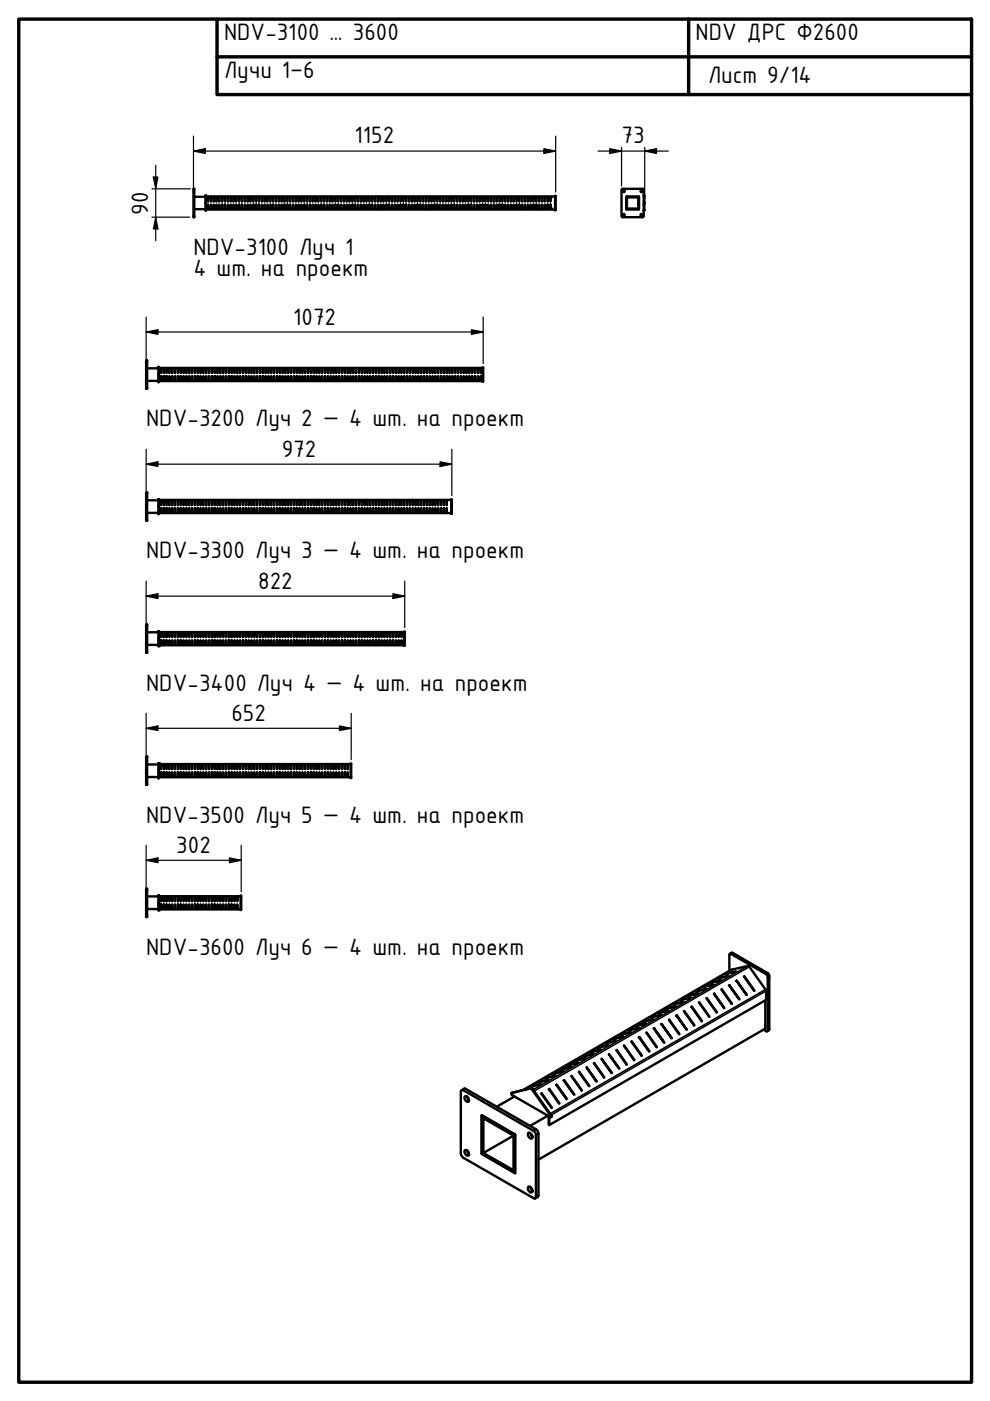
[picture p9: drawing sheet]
<svg xmlns="http://www.w3.org/2000/svg" width="210mm" height="297mm" viewBox="0 0 210 297" stroke-linecap="round" stroke-linejoin="round" font-family="sans-serif">
<defs><g id="words">
<g font-size="5.4">
<text x="47.5" y="8.5">NDV-3100 … 3600</text>
<text x="147.5" y="8.5">NDV ДРС Ф2600</text>
<text x="47.5" y="16.5">Лучи 1–6</text>
<text x="150.1" y="17.6">Лист 9/14</text>
<text x="75.2" y="30.4">1152</text>
<text x="131.8" y="30.4">73</text>
<text x="31.4" y="45.5" transform="rotate(-90 31.4 45.5)">90</text>
<text x="41" y="54">NDV-3100 Луч 1</text>
<text x="41" y="58.5">4 шт. на проект</text>
<text x="62.2" y="68.8">1072</text>
<text x="31" y="90.4">NDV-3200 Луч 2 — 4 шт. на проект</text>
<text x="59.7" y="96.8">972</text>
<text x="31" y="118.4">NDV-3300 Луч 3 — 4 шт. на проект</text>
<text x="54.7" y="124.8">822</text>
<text x="31" y="146.4">NDV-3400 Луч 4 — 4 шт. на проект</text>
<text x="49.1" y="152.8">652</text>
<text x="31" y="174.4">NDV-3500 Луч 5 — 4 шт. на проект</text>
<text x="37.4" y="180.8">302</text>
<text x="31" y="202.4">NDV-3600 Луч 6 — 4 шт. на проект</text>
</g>
</g></defs>
<!-- layer: Visible (ISO) -->
<g fill="none" stroke="#000" stroke-width=".51">
<path d="M41 40h.2v6h-.2zM41.2 41.7h2.4M41.2 44.4h2.4M43.6 41.4v3.2M43.6 44.6h.1M43.6 41.4h.1M43.6 41.6h74.1M43.6 44.4h74.1M44.1 41.9v.8zM44.1 43.4v.8zM44.7 43.8h.1M44.7 41.9v.8z"/>
<path d="M44.7 43.4v.8zM44.7 41.9h.1M44.7 44.1h.1M44.7 42.2h.1M45.3 42.2v.1M45.3 41.9v.8zM45.3 43.4v.8zM45.3 41.9h.1M45.3 44.2h.1M45.3 44.1h.1M45.3 43.8h.1M45.9 41.9v.8z"/>
<path d="M45.9 43.4v.8zM45.9 41.9h.1M45.9 44.1h.1M46.5 41.9v.8zM46.5 43.4v.8zM46.5 41.9h.1M46.5 44.1h.1M47.1 41.9v.8zM47.1 43.4v.8zM47.7 41.9v.8zM47.7 43.4v.8zM48.3 41.9v.8z"/>
<path d="M48.3 43.4v.8zM48.3 41.9h.1M48.3 44.1h.1M48.9 41.9v.8zM48.9 43.4v.8zM48.9 41.9h.1M48.9 44.1h.1M49.5 41.9v.8zM49.5 43.4v.8zM49.5 41.9h.1M49.5 44.2h.1M49.5 44.1h.1"/>
<path d="M50.1 41.9v.8zM50.1 43.4v.8zM50.1 41.9h.1M50.1 44.1h.1M50.1 43.8h.1M50.1 42.2h.1M50.7 42.3h.1M50.7 41.9v.8zM50.7 43.4v.8zM50.7 43.8h.1M51.3 41.9v.8zM51.3 43.4v.8z"/>
<path d="M51.9 41.9v.8zM51.9 43.4v.8zM51.9 41.9h.1M51.9 44.1h.1M52.5 41.9v.8zM52.5 43.4v.8zM52.5 41.9h.1M52.5 44.1h.1M53.1 41.9v.8zM53.1 43.4v.8zM53.1 41.9h.1M53.1 44.2h.1"/>
<path d="M53.1 44.1h.1M53.7 41.9v.8zM53.7 43.4v.8zM54.3 41.9v.8zM54.3 43.4v.8zM54.9 41.9v.8zM54.9 43.4v.8zM55.5 41.9v.8zM55.5 43.4v.8zM55.5 41.9h.1M55.5 44.1h.1M55.5 43.8h.1"/>
<path d="M55.5 42.2h.1M56.1 41.9v.8zM56.1 43.4v.8zM56.1 41.9h.1M56.1 44.1h.1M56.1 42.3h.1M56.1 43.7v.1M56.7 41.9v.8zM56.7 43.4v.8zM56.7 41.9h.1M56.7 44.1h.1M57.3 41.9v.8z"/>
<path d="M57.3 43.4v.8zM57.9 41.9v.8zM57.9 43.4v.8zM58.5 41.9v.8zM58.5 43.4v.8zM58.5 41.9h.1M58.5 44.1h.1M59.1 41.9v.8zM59.1 43.4v.8zM59.1 41.9h.1M59.1 44.1h.1M59.7 41.9v.8z"/>
<path d="M59.7 43.4v.8zM59.7 41.9h.1M59.7 44.1h.1M60.3 41.9v.8zM60.3 43.4v.8zM60.3 41.9h.1M60.3 44.1h.1M60.3 43.3v.1M60.3 42.7h.1M60.9 43.8h.1M60.9 42.2h.1M60.9 41.9v.8z"/>
<path d="M60.9 43.4v.8zM61.5 42.3h.1M61.5 41.9v.8zM61.5 43.4v.8zM61.5 43.7h.1M62.1 41.9v.8zM62.1 43.4v.8zM62.1 41.9h.1M62.1 44.2h.1M62.1 44.1h.1M62.7 41.9v.8zM62.7 43.4v.8z"/>
<path d="M62.7 41.9h.1M62.7 44.1h.1M63.3 41.9v.8zM63.3 43.4v.8zM63.3 41.9h.1M63.3 44.1h.1M63.9 41.9v.8zM63.9 43.4v.8zM63.9 41.9h.1M63.9 44.1h.1M64.5 41.9v.8zM64.5 43.4v.8z"/>
<path d="M65.1 41.9v.8zM65.1 43.4v.8zM65.7 41.9v.8zM65.7 43.4v.8zM65.7 41.9h.1M65.7 44.2h.1M65.7 44.1h.1M65.7 43.4v.1M65.7 42.6h.1M66.3 41.9v.8zM66.3 43.4v.8zM66.3 41.9h.1"/>
<path d="M66.3 44.2h.1M66.3 44.1h.1M66.3 43.8h.1M66.3 42.2h.1M66.9 41.9v.8zM66.9 43.4v.8zM66.9 41.9h.1M66.9 44.1h.1M66.9 42.3v.1M66.9 43.7h.1M67.5 41.9v.8zM67.5 43.4v.8z"/>
<path d="M67.5 41.9h.1M67.5 44.1h.1M68.1 41.9v.8zM68.1 43.4v.8zM68.7 41.9v.8zM68.7 43.4v.8zM69.3 41.9v.8zM69.3 43.4v.8zM69.3 41.9h.1M69.3 44.1h.1M69.9 41.9v.8zM69.9 43.4v.8z"/>
<path d="M69.9 41.9h.1M69.9 44.2h.1M69.9 44.1h.1M70.5 41.9v.8zM70.5 43.4v.8zM70.5 41.9h.1M70.5 44.1h.1M71.1 43.5h.1M71.1 42.5v.1M71.1 41.9v.8zM71.1 43.4v.8zM71.7 43.8h.1"/>
<path d="M71.7 42.2h.1M71.7 41.9v.8zM71.7 43.4v.8zM72.3 42.4h.1M72.3 43.7h.1M72.3 41.9v.8zM72.3 43.4v.8zM72.3 41.9h.1M72.3 44.1h.1M72.9 41.9v.8zM72.9 43.4v.8zM72.9 41.9h.1"/>
<path d="M72.9 44.1h.1M73.5 41.9v.8zM73.5 43.4v.8zM73.5 41.9h.1M73.5 44.1h.1M74.1 41.9v.8zM74.1 43.4v.8zM74.1 41.9h.1M74.1 44.2h.1M74.1 44.1h.1M74.7 41.9v.8zM74.7 43.4v.8z"/>
<path d="M75.3 41.9v.8zM75.3 43.4v.8zM75.9 41.9v.8zM75.9 43.4v.8zM75.9 41.9h.1M75.9 44.1h.1M76.5 41.9v.8zM76.5 43.4v.8zM76.5 41.9h.1M76.5 44.1h.1M76.5 43.5v.1M76.5 42.5h.1"/>
<path d="M77.1 41.9v.8zM77.1 43.4v.8zM77.1 41.9h.1M77.1 44.1h.1M77.1 43.8h.1M77.1 42.2h.1M77.7 41.9v.8zM77.7 43.4v.8zM77.7 41.9h.1M77.7 44.2h.1M77.7 44.1h.1M77.7 42.4h.1"/>
<path d="M77.7 43.6h.1M78.3 41.9v.8zM78.3 43.4v.8zM78.9 41.9v.8zM78.9 43.4v.8zM79.5 41.9v.8zM79.5 43.4v.8zM79.5 41.9h.1M79.5 44.1h.1M80.1 41.9v.8zM80.1 43.4v.8zM80.1 41.9h.1"/>
<path d="M80.1 44.1h.1M80.7 41.9v.8zM80.7 43.4v.8zM80.7 41.9h.1M80.7 44.1h.1M81.3 41.9v.8zM81.3 43.4v.8zM81.3 41.9h.1M81.3 44.1h.1M81.9 41.9v.8zM81.9 43.4v.8zM81.9 43.6h.1"/>
<path d="M81.9 42.4v.1M82.5 41.9v.8zM82.5 43.4v.8zM82.5 42.2h.1M82.5 43.8h.1M83.1 41.9v.8zM83.1 43.4v.8zM83.1 41.9h.1M83.1 44.1h.1M83.1 42.4v.1M83.1 43.6h.1M83.7 41.9v.8z"/>
<path d="M83.7 43.4v.8zM83.7 41.9h.1M83.7 44.1h.1M84.3 41.9v.8zM84.3 43.4v.8zM84.3 41.9h.1M84.3 44.1h.1M84.9 41.9v.8zM84.9 43.4v.8zM85.5 41.9v.8zM85.5 43.4v.8zM86.1 41.9v.8z"/>
<path d="M86.1 43.4v.8zM86.7 41.9v.8zM86.7 43.4v.8zM86.7 41.9h.1M86.7 44.2h.1M86.7 44.1h.1M87.3 41.9v.8zM87.3 43.4v.8zM87.3 41.9h.1M87.3 44.1h.1M87.3 43.6h.1M87.3 42.4h.1"/>
<path d="M87.9 41.9v.8zM87.9 43.4v.8zM87.9 41.9h.1M87.9 44.1h.1M87.9 42.2h.1M87.9 43.8h.1M88.5 42.5h.1M88.5 43.5v.1M88.5 41.9v.8zM88.5 43.4v.8zM89.1 41.9v.8zM89.1 43.4v.8z"/>
<path d="M89.7 41.9v.8zM89.7 43.4v.8zM89.7 41.9h.1M89.7 44.1h.1M90.3 41.9v.8zM90.3 43.4v.8zM90.3 41.9h.1M90.3 44.2h.1M90.3 44.1h.1M90.9 41.9v.8zM90.9 43.4v.8zM90.9 41.9h.1"/>
<path d="M90.9 44.1h.1M91.5 41.9v.8zM91.5 43.4v.8zM91.5 41.9h.1M91.5 44.1h.1M92.1 41.9v.8zM92.1 43.4v.8zM92.7 41.9v.8zM92.7 43.4v.8zM92.7 43.7h.1M92.7 42.4h.1M93.3 41.9v.8z"/>
<path d="M93.3 43.4v.8zM93.3 41.9h.1M93.3 44.1h.1M93.3 42.2h.1M93.3 43.8h.1M93.9 41.9v.8zM93.9 43.4v.8zM93.9 41.9h.1M93.9 44.1h.1M93.9 42.5v.1M93.9 43.5h.1M94.5 41.9v.8z"/>
<path d="M94.5 43.4v.8zM94.5 41.9h.1M94.5 44.2h.1M94.5 44.1h.1M95.1 41.9v.8zM95.1 43.4v.8zM95.1 41.9h.1M95.1 44.1h.1M95.7 41.9v.8zM95.7 43.4v.8zM96.3 41.9v.8zM96.3 43.4v.8z"/>
<path d="M96.9 41.9v.8zM96.9 43.4v.8zM96.9 41.9h.1M96.9 44.1h.1M97.5 41.9v.8zM97.5 43.4v.8zM97.5 41.9h.1M97.5 44.1h.1M98.1 41.9v.8zM98.1 43.4v.8zM98.1 41.9h.1M98.1 44.1h.1"/>
<path d="M98.1 43.7h.1M98.1 42.3h.1M98.7 41.9v.8zM98.7 43.4v.8zM98.7 41.9h.1M98.7 44.2h.1M98.7 44.1h.1M98.7 42.2h.1M98.7 43.8h.1M99.3 42.6h.1M99.3 43.4h.1M99.3 41.9v.8z"/>
<path d="M99.3 43.4v.8zM99.9 41.9v.8zM99.9 43.4v.8zM100.5 41.9v.8zM100.5 43.4v.8zM100.5 41.9h.1M100.5 44.1h.1M101.1 41.9v.8zM101.1 43.4v.8zM101.1 41.9h.1M101.1 44.1h.1M101.7 41.9v.8z"/>
<path d="M101.7 43.4v.8zM101.7 41.9h.1M101.7 44.1h.1M102.3 41.9v.8zM102.3 43.4v.8zM102.9 41.9v.8zM102.9 43.4v.8zM103.5 43.7h.1M103.5 41.9v.8zM103.5 43.4v.8zM103.5 41.9h.1M103.5 44.1h.1"/>
<path d="M103.5 42.3h.1M104.1 41.9v.8zM104.1 43.4v.8zM104.1 41.9h.1M104.1 44.1h.1M104.1 42.2h.1M104.1 43.8h.1M104.7 41.9v.8zM104.7 43.4v.8zM104.7 41.9h.1M104.7 44.1h.1M104.7 42.7h.1"/>
<path d="M104.7 43.3v.1M105.3 41.9v.8zM105.3 43.4v.8zM105.3 41.9h.1M105.3 44.1h.1M105.9 41.9v.8zM105.9 43.4v.8zM106.5 41.9v.8zM106.5 43.4v.8zM107.1 41.9v.8zM107.1 43.4v.8zM107.1 41.9h.1"/>
<path d="M107.1 44.2h.1M107.1 44.1h.1M107.7 41.9v.8zM107.7 43.4v.8zM107.7 41.9h.1M107.7 44.1h.1M108.3 41.9v.8zM108.3 43.4v.8zM108.3 41.9h.1M108.3 44.1h.1M108.9 41.9v.8zM108.9 43.4v.8z"/>
<path d="M108.9 41.9h.1M108.9 44.1h.1M108.9 43.7v.1M108.9 42.3h.1M109.5 41.9v.8zM109.5 43.4v.8zM109.5 42.2h.1M109.5 43.8h.1M110.1 41.9v.8zM110.1 43.4v.8zM110.7 41.9v.8zM110.7 43.4v.8z"/>
<path d="M110.7 41.9h.1M110.7 44.1h.1M111.3 41.9v.8zM111.3 43.4v.8zM111.3 41.9h.1M111.3 44.2h.1M111.3 44.1h.1M111.9 41.9v.8zM111.9 43.4v.8zM111.9 41.9h.1M111.9 44.1h.1M112.5 41.9v.8z"/>
<path d="M112.5 43.4v.8zM112.5 41.9h.1M112.5 44.1h.1M113.1 41.9v.8zM113.1 43.4v.8zM113.7 41.9v.8zM113.7 43.4v.8zM114.3 43.8h.1M114.3 41.9v.8zM114.3 43.4v.8zM114.3 41.9h.1M114.3 44.1h.1"/>
<path d="M114.3 42.3h.1M114.9 42.2h.1M114.9 41.9v.8zM114.9 43.4v.8zM114.9 41.9h.1M114.9 44.2h.1M114.9 44.1h.1M114.9 43.8h.1M115.5 41.9v.8zM115.5 43.4v.8zM115.5 41.9h.1M115.5 44.1h.1"/>
<path d="M116.1 41.9v.8zM116.1 43.4v.8zM116.7 41.9v.8zM116.7 43.4v.8zM117.7 41.5h.1v3.1h-.1zM131.8 40.2v5.6M131.8 45.9l.2 .1M132 46h4.3M132 40h4.3M132 40l-.2 .2M132.8 44.3v.1M132.8 41.7h2.7v2.7h-2.7z"/>
<path d="M132.8 41.7v2.7M132.8 41.7h.1M132.8 41.7h2.6M132.8 44.4h2.6M132.9 41.9h2.4v2.3h-2.4zM135.4 41.7h.1M135.5 41.7v2.7M135.5 44.3l-.1 .1M136.2 40l.2 .2M136.4 45.9l-.2 .1M136.5 41.5l.1 .1M136.5 42.7l.2 .4"/>
<path d="M136.5 40.2v5.6M136.6 41.6v1.3M136.6 43.2v1.2M136.6 44.5l-.1 .1M136.7 43.1l-.2 .3M31 76.4h.2v6h-.2zM31.2 78.1h2.4M33.6 77.8l.1 3.2zM33.7 78h68.6M34.1 78.3v.8zM34.1 79.7v.8zM34.7 78.3v.8z"/>
<path d="M34.7 79.7v.8zM34.7 78.6v.1M35.3 78.7h.1M35.3 78.3v.8zM35.3 79.7v.8zM35.9 78.3v.8zM35.9 79.7v.8zM35.9 78.3h.1M36.5 78.3v.8zM36.5 79.7v.8zM36.5 78.3h.1M37.1 78.3v.8z"/>
<path d="M37.1 79.7v.8zM37.1 78.3h.1M37.7 78.3v.8zM37.7 79.7v.8zM38.3 78.3v.8zM38.3 79.7v.8zM38.9 78.3v.8zM38.9 79.7v.8zM38.9 78.3h.1M39.5 78.3v.8zM39.5 79.7v.8zM39.5 78.3h.1"/>
<path d="M40.1 78.3v.8zM40.1 79.7v.8zM40.1 78.3h.1M40.1 78.6h.1M40.7 78.3v.8zM40.7 79.7v.8zM40.7 78.3h.1M40.7 78.7h.1M41.3 78.3v.8zM41.3 79.7v.8zM41.9 78.3v.8zM41.9 79.7v.8z"/>
<path d="M42.5 78.3v.8zM42.5 79.7v.8zM42.5 78.3h.1M43.1 78.3v.8zM43.1 79.7v.8zM43.1 78.3h.1M43.7 78.3v.8zM43.7 79.7v.8zM43.7 78.3h.1M44.3 78.3v.8zM44.3 79.7v.8zM44.3 78.3h.1"/>
<path d="M44.9 78.3v.8zM44.9 79.7v.8zM45.5 78.3v.8zM45.5 79.7v.8zM45.5 78.6h.1M46.1 78.3v.8zM46.1 79.7v.8zM46.1 78.3h.1M46.1 78.7h.1M46.7 78.3v.8zM46.7 79.7v.8zM46.7 78.3h.1"/>
<path d="M47.3 78.3v.8zM47.3 79.7v.8zM47.3 78.3h.1M47.9 78.3v.8zM47.9 79.7v.8zM47.9 78.3h.1M48.5 78.3v.8zM48.5 79.7v.8zM49.1 78.3v.8zM49.1 79.7v.8zM49.7 78.3v.8zM49.7 79.7v.8z"/>
<path d="M49.7 78.3h.1M50.3 78.3v.8zM50.3 79.7v.8zM50.3 78.3h.1M50.3 79.8h.1M50.3 79.1h.1M50.9 78.3v.8zM50.9 79.7v.8zM50.9 78.3h.1M50.9 78.6h.1M51.5 78.7h.1M51.5 78.3v.8z"/>
<path d="M51.5 79.7v.8zM52.1 78.3v.8zM52.1 79.7v.8zM52.7 78.3v.8zM52.7 79.7v.8zM52.7 78.3h.1M53.3 78.3v.8zM53.3 79.7v.8zM53.3 78.3h.1M53.9 78.3v.8zM53.9 79.7v.8zM53.9 78.3h.1"/>
<path d="M54.5 78.3v.8zM54.5 79.7v.8zM54.5 78.3h.1M55.1 78.3v.8zM55.1 79.7v.8zM55.7 78.3v.8zM55.7 79.7v.8zM55.7 79.8h.1M55.7 79v.1M56.3 78.3v.8zM56.3 79.7v.8zM56.3 78.3h.1"/>
<path d="M56.3 78.6h.1M56.9 78.3v.8zM56.9 79.7v.8zM56.9 78.3h.1M56.9 78.7v.1M57.5 78.3v.8zM57.5 79.7v.8zM57.5 78.3h.1M58.1 78.3v.8zM58.1 79.7v.8zM58.1 78.3h.1M58.7 78.3v.8z"/>
<path d="M58.7 79.7v.8zM59.3 78.3v.8zM59.3 79.7v.8zM59.9 78.3v.8zM59.9 79.7v.8zM59.9 78.3h.1M60.5 78.3v.8zM60.5 79.7v.8zM60.5 78.3h.1M61.1 79.9h.1M61.1 78.3v.8zM61.1 79.7v.8z"/>
<path d="M61.1 78.3h.1M61.1 78.9v.1M61.7 78.3v.8zM61.7 79.7v.8zM61.7 78.3h.1M61.7 78.6h.1M62.3 78.8h.1M62.3 78.3v.8zM62.3 79.7v.8zM62.9 78.3v.8zM62.9 79.7v.8zM63.5 78.3v.8z"/>
<path d="M63.5 79.7v.8zM63.5 78.3h.1M64.1 78.3v.8zM64.1 79.7v.8zM64.1 78.3h.1M64.7 78.3v.8zM64.7 79.7v.8zM64.7 78.3h.1M65.3 78.3v.8zM65.3 79.7v.8zM65.9 78.3v.8zM65.9 79.7v.8z"/>
<path d="M66.5 79.9v.1M66.5 78.3v.8zM66.5 79.7v.8zM66.5 78.9h.1M67.1 78.3v.8zM67.1 79.7v.8zM67.1 78.3h.1M67.1 78.6h.1M67.7 78.8h.1M67.7 78.3v.8zM67.7 79.7v.8zM67.7 78.3h.1"/>
<path d="M68.3 78.3v.8zM68.3 79.7v.8zM68.3 78.3h.1M68.9 78.3v.8zM68.9 79.7v.8zM69.5 78.3v.8zM69.5 79.7v.8zM70.1 78.3v.8zM70.1 79.7v.8zM70.1 78.3h.1M70.7 78.3v.8zM70.7 79.7v.8z"/>
<path d="M70.7 78.3h.1M71.3 78.3v.8zM71.3 79.7v.8zM71.3 78.3h.1M71.9 78.3v.8zM71.9 79.7v.8zM71.9 78.3h.1M71.9 80h.1M71.9 78.9h.1M72.5 78.3v.8zM72.5 79.7v.8zM72.5 78.6h.1"/>
<path d="M73.1 78.8v.1M73.1 78.3v.8zM73.1 79.7v.8zM73.1 80h.1M73.7 78.3v.8zM73.7 79.7v.8zM73.7 78.3h.1M74.3 78.3v.8zM74.3 79.7v.8zM74.3 78.3h.1M74.9 78.3v.8zM74.9 79.7v.8z"/>
<path d="M74.9 78.3h.1M75.5 78.3v.8zM75.5 79.7v.8zM75.5 78.3h.1M76.1 78.3v.8zM76.1 79.7v.8zM76.7 78.3v.8zM76.7 79.7v.8zM77.3 78.3v.8zM77.3 79.7v.8zM77.3 78.3h.1M77.3 78.8h.1"/>
<path d="M77.9 78.6h.1M77.9 78.3v.8zM77.9 79.7v.8zM77.9 78.3h.1M78.5 78.9h.1M78.5 78.3v.8zM78.5 79.7v.8zM78.5 78.3h.1M78.5 80h.1M79.1 78.3v.8zM79.1 79.7v.8zM79.7 78.3v.8z"/>
<path d="M79.7 79.7v.8zM80.3 78.3v.8zM80.3 79.7v.8zM80.9 78.3v.8zM80.9 79.7v.8zM80.9 78.3h.1M81.5 78.3v.8zM81.5 79.7v.8zM81.5 78.3h.1M82.1 78.3v.8zM82.1 79.7v.8zM82.1 78.3h.1"/>
<path d="M82.7 78.3v.8zM82.7 79.7v.8zM82.7 78.8h.1M83.3 78.6h.1M83.3 78.3v.8zM83.3 79.7v.8zM83.9 78.9h.1M83.9 78.3v.8zM83.9 79.7v.8zM83.9 78.3h.1M83.9 79.9h.1M84.5 78.3v.8z"/>
<path d="M84.5 79.7v.8zM84.5 78.3h.1M85.1 78.3v.8zM85.1 79.7v.8zM85.1 78.3h.1M85.7 78.3v.8zM85.7 79.7v.8zM85.7 78.3h.1M86.3 78.3v.8zM86.3 79.7v.8zM86.9 78.3v.8zM86.9 79.7v.8z"/>
<path d="M87.5 78.3v.8zM87.5 79.7v.8zM87.5 78.3h.1M88.1 78.3v.8zM88.1 79.7v.8zM88.1 78.3h.1M88.1 78.8h.1M88.7 78.3v.8zM88.7 79.7v.8zM88.7 78.3h.1M88.7 78.6h.1M89.3 78.3v.8z"/>
<path d="M89.3 79.7v.8zM89.3 78.3h.1M89.3 79h.1M89.3 79.8v.1M89.9 78.3v.8zM89.9 79.7v.8zM90.5 78.3v.8zM90.5 79.7v.8zM91.1 78.3v.8zM91.1 79.7v.8zM91.1 78.3h.1M91.7 78.3v.8z"/>
<path d="M91.7 79.7v.8zM91.7 78.3h.1M92.3 78.3v.8zM92.3 79.7v.8zM92.3 78.3h.1M92.9 78.3v.8zM92.9 79.7v.8zM92.9 78.3h.1M93.5 78.3v.8zM93.5 79.7v.8zM93.5 78.7h.1M94.1 78.6h.1"/>
<path d="M94.1 78.3v.8zM94.1 79.7v.8zM94.7 79v.1M94.7 78.3v.8zM94.7 79.7v.8zM94.7 78.3h.1M94.7 79.8h.1M95.3 78.3v.8zM95.3 79.7v.8zM95.3 78.3h.1M95.9 78.3v.8zM95.9 79.7v.8z"/>
<path d="M95.9 78.3h.1M96.5 78.3v.8zM96.5 79.7v.8zM97.1 78.3v.8zM97.1 79.7v.8zM97.7 78.3v.8zM97.7 79.7v.8zM97.7 78.3h.1M98.3 78.3v.8zM98.3 79.7v.8zM98.3 78.3h.1M98.9 78.3v.8z"/>
<path d="M98.9 79.7v.8zM98.9 78.3h.1M98.9 78.7h.1M99.5 78.3v.8zM99.5 79.7v.8zM99.5 78.3h.1M99.5 78.6h.1M100.1 78.3v.8zM100.1 79.7v.8zM100.7 78.3v.8zM100.7 79.7v.8zM101.3 78.3v.8z"/>
<path d="M101.3 79.7v.8zM101.3 78.3h.1M101.9 78.3v.8zM101.9 79.7v.8zM101.9 78.3h.1M102.3 77.9h.1v3h-.1zM31.2 80.8h71.1M34.7 80.2h.1M35.3 80.2h.1M35.9 80.5h.1M36.5 80.5h.1M37.1 80.5h.1"/>
<path d="M38.9 80.5h.1M39.5 80.5h.1M40.1 80.5h.1M40.1 80.2h.1M40.7 80.5h.1M40.7 80.2h.1M42.5 80.5h.1M43.1 80.5h.1M43.7 80.5h.1M44.3 80.5h.1M45.5 80.2h.1M46.1 80.5h.1"/>
<path d="M46.1 80.1v.1M46.7 80.5h.1M47.3 80.5h.1M47.9 80.5h.1M49.7 80.5h.1M50.3 80.5h.1M50.9 80.5h.1M50.9 80.2h.1M51.5 80.1h.1M52.7 80.5h.1M53.3 80.5h.1M53.9 80.5h.1"/>
<path d="M54.5 80.5h.1M56.3 80.5h.1M56.3 80.2h.1M56.9 80.5h.1M56.9 80.1h.1M57.5 80.5h.1M58.1 80.5h.1M59.9 80.5h.1M60.5 80.5h.1M61.1 80.5h.1M61.7 80.5h.1M61.7 80.2h.1"/>
<path d="M62.3 80.1h.1M63.5 80.5h.1M64.1 80.5h.1M64.7 80.5h.1M67.1 80.2h.1M67.1 80.5h.1M67.7 80.5h.1M67.7 80v.1M68.3 80.5h.1M70.1 80.5h.1M70.7 80.5h.1M71.3 80.5h.1"/>
<path d="M71.9 80.5h.1M72.5 80.2h.1M73.7 80.5h.1M74.3 80.5h.1M74.9 80.5h.1M75.5 80.5h.1M77.3 80h.1M77.3 80.5h.1M77.9 80.5h.1M77.9 80.2h.1M78.5 80.5h.1M80.9 80.5h.1"/>
<path d="M81.5 80.5h.1M82.1 80.5h.1M82.7 80v.1M83.3 80.2h.1M83.9 80.5h.1M84.5 80.5h.1M85.1 80.5h.1M85.7 80.5h.1M87.5 80.5h.1M88.1 80.5h.1M88.1 80.1h.1M88.7 80.5h.1"/>
<path d="M88.7 80.2h.1M89.3 80.5h.1M91.1 80.5h.1M91.7 80.5h.1M92.3 80.5h.1M92.9 80.5h.1M93.5 80.1h.1M94.1 80.2h.1M94.7 80.5h.1M95.3 80.5h.1M95.9 80.5h.1M97.7 80.5h.1"/>
<path d="M98.3 80.5h.1M98.9 80.5h.1M98.9 80.1h.1M99.5 80.5h.1M99.5 80.2h.1M101.3 80.5h.1M101.9 80.5h.1M31 104.4h.2v6h-.2zM31.2 106.1h2.4M31.2 108.7h2.4M33.6 105.8l.1 3.2zM33.7 106h62"/>
<path d="M33.7 108.8h62M34.1 106.2v.9zM34.1 107.7v.9zM34.7 108.2h.1M34.7 106.2v.9zM34.7 107.7v.9zM34.7 106.6h.1M35.3 106.6h.1M35.3 106.2v.9zM35.3 107.7v.9zM35.3 108.2h.1M35.9 106.2v.9z"/>
<path d="M35.9 107.7v.9zM35.9 106.3h.1M35.9 108.5h.1M36.5 106.2v.9zM36.5 107.7v.9zM36.5 106.3h.1M36.5 108.5h.1M37.1 106.2v.9zM37.1 107.7v.9zM37.1 106.3h.1M37.1 108.6h.1M37.1 108.5h.1"/>
<path d="M37.7 106.2v.9zM37.7 107.7v.9zM38.3 106.2v.9zM38.3 107.7v.9zM38.9 106.2v.9zM38.9 107.7v.9zM38.9 106.3h.1M38.9 108.5h.1M39.5 106.2v.9zM39.5 107.7v.9zM39.5 106.3h.1M39.5 108.5h.1"/>
<path d="M39.5 107.8h.1M39.5 107h.1M40.1 106.2v.9zM40.1 107.7v.9zM40.1 106.3h.1M40.1 108.5h.1M40.1 108.2h.1M40.1 106.6h.1M40.7 106.2v.9zM40.7 107.7v.9zM40.7 106.3h.1M40.7 108.6h.1"/>
<path d="M40.7 108.5h.1M40.7 106.7h.1M40.7 108.1h.1M41.3 106.2v.9zM41.3 107.7v.9zM41.9 106.2v.9zM41.9 107.7v.9zM42.5 106.2v.9zM42.5 107.7v.9zM42.5 106.3h.1M42.5 108.5h.1M43.1 106.2v.9z"/>
<path d="M43.1 107.7v.9zM43.1 106.3h.1M43.1 108.5h.1M43.7 106.2v.9zM43.7 107.7v.9zM43.7 106.3h.1M43.7 108.5h.1M44.3 106.2v.9zM44.3 107.7v.9zM44.3 106.3h.1M44.3 108.5h.1M44.9 108h.1"/>
<path d="M44.9 106.2v.9zM44.9 107.7v.9zM44.9 106.8h.1M45.5 106.6h.1M45.5 106.2v.9zM45.5 107.7v.9zM45.5 108.2h.1M46.1 106.8v.1M46.1 106.2v.9zM46.1 107.7v.9zM46.1 106.3h.1M46.1 108.5h.1"/>
<path d="M46.1 107.9v.1M46.7 106.2v.9zM46.7 107.7v.9zM46.7 106.3h.1M46.7 108.5h.1M47.3 106.2v.9zM47.3 107.7v.9zM47.3 106.3h.1M47.3 108.5h.1M47.9 106.2v.9zM47.9 107.7v.9zM47.9 106.3h.1"/>
<path d="M47.9 108.5h.1M48.5 106.2v.9zM48.5 107.7v.9zM49.1 106.2v.9zM49.1 107.7v.9zM49.7 106.2v.9zM49.7 107.7v.9zM49.7 106.3h.1M49.7 108.6h.1M49.7 108.5h.1M50.3 106.2v.9zM50.3 107.7v.9z"/>
<path d="M50.3 106.3h.1M50.3 108.5h.1M50.3 108.1h.1M50.3 106.7h.1M50.9 106.2v.9zM50.9 107.7v.9zM50.9 106.3h.1M50.9 108.5h.1M50.9 106.6h.1M50.9 108.2h.1M51.5 106.2v.9zM51.5 107.7v.9z"/>
<path d="M52.1 106.2v.9zM52.1 107.7v.9zM52.7 106.2v.9zM52.7 107.7v.9zM52.7 106.3h.1M52.7 108.5h.1M53.3 106.2v.9zM53.3 107.7v.9zM53.3 106.3h.1M53.3 108.6h.1M53.3 108.5h.1M53.9 106.2v.9z"/>
<path d="M53.9 107.7v.9zM53.9 106.3h.1M53.9 108.6h.1M53.9 108.5h.1M54.5 106.2v.9zM54.5 107.7v.9zM54.5 106.3h.1M54.5 108.5h.1M55.1 106.2v.9zM55.1 107.7v.9zM55.7 106.2v.9zM55.7 107.7v.9z"/>
<path d="M55.7 108.2h.1M55.7 106.6h.1M56.3 106.2v.9zM56.3 107.7v.9zM56.3 106.3h.1M56.3 108.5h.1M56.3 106.6v.1M56.3 108.2h.1M56.9 106.2v.9zM56.9 107.7v.9zM56.9 106.3h.1M56.9 108.5h.1"/>
<path d="M57.5 106.2v.9zM57.5 107.7v.9zM57.5 106.3h.1M57.5 108.6h.1M57.5 108.5h.1M58.1 106.2v.9zM58.1 107.7v.9zM58.1 106.3h.1M58.1 108.5h.1M58.7 106.2v.9zM58.7 107.7v.9zM59.3 106.2v.9z"/>
<path d="M59.3 107.7v.9zM59.9 106.2v.9zM59.9 107.7v.9zM59.9 106.3h.1M59.9 108.5h.1M60.5 107.8v.1M60.5 106.2v.9zM60.5 107.7v.9zM60.5 106.3h.1M60.5 108.5h.1M60.5 106.9v.1M61.1 108.2h.1"/>
<path d="M61.1 106.2v.9zM61.1 107.7v.9zM61.1 106.3h.1M61.1 108.5h.1M61.1 106.6h.1M61.7 106.7v.1M61.7 106.2v.9zM61.7 107.7v.9zM61.7 106.3h.1M61.7 108.6h.1M61.7 108.5h.1M61.7 108.1h.1"/>
<path d="M62.3 106.2v.9zM62.3 107.7v.9zM62.9 106.2v.9zM62.9 107.7v.9zM63.5 106.2v.9zM63.5 107.7v.9zM63.5 106.3h.1M63.5 108.5h.1M64.1 106.2v.9zM64.1 107.7v.9zM64.1 106.3h.1M64.1 108.5h.1"/>
<path d="M64.7 106.2v.9zM64.7 107.7v.9zM64.7 106.3h.1M64.7 108.5h.1M65.3 106.2v.9zM65.3 107.7v.9zM65.9 108h.1M65.9 106.2v.9zM65.9 107.7v.9zM65.9 106.8h.1M66.5 106.6h.1M66.5 106.2v.9z"/>
<path d="M66.5 107.7v.9zM66.5 108.2h.1M67.1 106.9h.1M67.1 106.2v.9zM67.1 107.7v.9zM67.1 106.3h.1M67.1 108.5h.1M67.1 107.9h.1M67.7 106.2v.9zM67.7 107.7v.9zM67.7 106.3h.1M67.7 108.5h.1"/>
<path d="M68.3 106.2v.9zM68.3 107.7v.9zM68.3 106.3h.1M68.3 108.5h.1M68.9 106.2v.9zM68.9 107.7v.9zM69.5 106.2v.9zM69.5 107.7v.9zM70.1 106.2v.9zM70.1 107.7v.9zM70.1 106.3h.1M70.1 108.6h.1"/>
<path d="M70.1 108.5h.1M70.7 106.2v.9zM70.7 107.7v.9zM70.7 106.3h.1M70.7 108.5h.1M71.3 106.2v.9zM71.3 107.7v.9zM71.3 106.3h.1M71.3 108.5h.1M71.3 108.1h.1M71.3 106.7h.1M71.9 106.2v.9z"/>
<path d="M71.9 107.7v.9zM71.9 106.3h.1M71.9 108.5h.1M71.9 106.6h.1M71.9 108.2h.1M72.5 106.2v.9zM72.5 107.7v.9zM73.1 106.2v.9zM73.1 107.7v.9zM73.7 106.2v.9zM73.7 107.7v.9zM73.7 106.3h.1"/>
<path d="M73.7 108.5h.1M74.3 106.2v.9zM74.3 107.7v.9zM74.3 106.3h.1M74.3 108.6h.1M74.3 108.5h.1M74.9 106.2v.9zM74.9 107.7v.9zM74.9 106.3h.1M74.9 108.5h.1M75.5 106.2v.9zM75.5 107.7v.9z"/>
<path d="M75.5 106.3h.1M75.5 108.5h.1M76.1 106.2v.9zM76.1 107.7v.9zM76.7 108.2h.1M76.7 106.2v.9zM76.7 107.7v.9zM76.7 106.6h.1M77.3 106.7h.1M77.3 106.2v.9zM77.3 107.7v.9zM77.3 106.3h.1"/>
<path d="M77.3 108.5h.1M77.3 108.1v.1M77.9 106.2v.9zM77.9 107.7v.9zM77.9 106.3h.1M77.9 108.6h.1M77.9 108.5h.1M78.5 106.2v.9zM78.5 107.7v.9zM78.5 106.3h.1M78.5 108.5h.1M79.1 106.2v.9z"/>
<path d="M79.1 107.7v.9zM79.7 106.2v.9zM79.7 107.7v.9zM80.3 106.2v.9zM80.3 107.7v.9zM80.9 106.2v.9zM80.9 107.7v.9zM80.9 106.3h.1M80.9 108.5h.1M81.5 106.2v.9zM81.5 107.7v.9zM81.5 106.3h.1"/>
<path d="M81.5 108.5h.1M81.5 107.9h.1M81.5 106.9h.1M82.1 106.2v.9zM82.1 107.7v.9zM82.1 106.3h.1M82.1 108.6h.1M82.1 108.5h.1M82.1 108.2h.1M82.1 106.6h.1M82.7 106.8h.1M82.7 106.2v.9z"/>
<path d="M82.7 107.7v.9zM82.7 108v.1M83.3 106.2v.9zM83.3 107.7v.9zM83.9 106.2v.9zM83.9 107.7v.9zM83.9 106.3h.1M83.9 108.5h.1M84.5 106.2v.9zM84.5 107.7v.9zM84.5 106.3h.1M84.5 108.5h.1"/>
<path d="M85.1 106.2v.9zM85.1 107.7v.9zM85.1 106.3h.1M85.1 108.5h.1M85.7 106.2v.9zM85.7 107.7v.9zM85.7 106.3h.1M85.7 108.5h.1M86.3 106.2v.9zM86.3 107.7v.9zM86.9 106.2v.9zM86.9 107.7v.9z"/>
<path d="M86.9 108v.1M86.9 106.7v.1M87.5 106.2v.9zM87.5 107.7v.9zM87.5 106.3h.1M87.5 108.5h.1M87.5 106.6h.1M87.5 108.2h.1M88.1 106.2v.9zM88.1 107.7v.9zM88.1 106.3h.1M88.1 108.5h.1"/>
<path d="M88.1 106.9v.1M88.1 107.9h.1M88.7 106.2v.9zM88.7 107.7v.9zM88.7 106.3h.1M88.7 108.5h.1M89.3 106.2v.9zM89.3 107.7v.9zM89.3 106.3h.1M89.3 108.5h.1M89.9 106.2v.9zM89.9 107.7v.9z"/>
<path d="M90.5 106.2v.9zM90.5 107.7v.9zM91.1 106.2v.9zM91.1 107.7v.9zM91.1 106.3h.1M91.1 108.5h.1M91.7 106.2v.9zM91.7 107.7v.9zM91.7 106.3h.1M91.7 108.5h.1M92.3 108.1v.1M92.3 106.2v.9z"/>
<path d="M92.3 107.7v.9zM92.3 106.3h.1M92.3 108.5h.1M92.3 106.7h.1M92.9 106.6h.1M92.9 106.2v.9zM92.9 107.7v.9zM92.9 106.3h.1M92.9 108.5h.1M92.9 108.2h.1M93.5 106.2v.9zM93.5 107.7v.9z"/>
<path d="M94.1 106.2v.9zM94.1 107.7v.9zM94.7 106.2v.9zM94.7 107.7v.9zM94.7 106.3h.1M94.7 108.6h.1M94.7 108.5h.1M95.7 105.9h.1v3.1h-.1zM31 132.4h.2v6h-.2zM31.2 134.1h2.4M31.2 136.7h2.4M33.6 133.8l.1 3.2z"/>
<path d="M33.7 134h52M33.7 136.8h52M34.1 134.3v.8zM34.1 135.7v.9zM34.7 136.2h.1M34.7 134.3v.8zM34.7 135.7v.9zM34.7 134.6h.1M35.3 134.6h.1M35.3 134.3v.8zM35.3 135.7v.9zM35.3 136.1v.1"/>
<path d="M35.9 134.3v.8v-.8M35.9 135.7v.9zM35.9 136.5h.1M36.5 134.3v.8v-.8M36.5 135.7v.9zM36.5 136.5h.1M37.1 134.3v.8zM37.1 135.7v.9zM37.1 136.6h.1M37.1 136.5h.1M37.7 134.3v.8zM37.7 135.7v.9z"/>
<path d="M38.3 134.3v.8zM38.3 135.7v.9zM38.9 134.3v.8v-.8M38.9 135.7v.9zM38.9 136.5h.1M39.5 134.3v.8v-.8M39.5 135.7v.9zM39.5 136.5h.1M40.1 136.2h.1M40.1 134.3v.8v-.8M40.1 135.7v.9zM40.1 136.5h.1"/>
<path d="M40.1 134.6h.1M40.7 134.7h.1M40.7 134.3v.8zM40.7 135.7v.9zM40.7 136.6h.1M40.7 136.5h.1M40.7 136.1h.1M41.3 134.3v.8zM41.3 135.7v.9zM41.9 134.3v.8zM41.9 135.7v.9zM42.5 134.3v.8v-.8"/>
<path d="M42.5 135.7v.9zM42.5 136.5h.1M43.1 134.3v.8v-.8M43.1 135.7v.9zM43.1 136.5h.1M43.7 134.3v.8v-.8M43.7 135.7v.9zM43.7 136.5h.1M44.3 134.3v.8v-.8M44.3 135.7v.9zM44.3 136.5h.1M44.9 135.8v.1"/>
<path d="M44.9 134.9h.1M44.9 134.3v.8zM44.9 135.7v.9zM45.5 136.2h.1M45.5 134.6h.1M45.5 134.3v.8zM45.5 135.7v.9zM46.1 134.7v.1M46.1 136h.1M46.1 134.3v.8v-.8M46.1 135.7v.9zM46.1 136.5h.1"/>
<path d="M46.7 134.3v.8v-.8M46.7 135.7v.9zM46.7 136.5h.1M47.3 134.3v.8v-.8M47.3 135.7v.9zM47.3 136.5h.1M47.9 134.3v.8v-.8M47.9 135.7v.9zM47.9 136.5h.1M48.5 134.3v.8zM48.5 135.7v.9zM49.1 134.3v.8z"/>
<path d="M49.1 135.7v.9zM49.7 134.3v.8zM49.7 135.7v.9zM49.7 136.6h.1M49.7 136.5h.1M50.3 134.3v.8v-.8M50.3 135.7v.9zM50.3 136.5h.1M50.3 136h.1M50.3 134.8h.1M50.9 134.3v.8v-.8M50.9 135.7v.9z"/>
<path d="M50.9 136.5h.1M50.9 134.6h.1M50.9 136.2h.1M51.5 134.8v.1M51.5 134.3v.8zM51.5 135.7v.9zM51.5 135.9v.1M52.1 134.3v.8zM52.1 135.7v.9zM52.7 134.3v.8v-.8M52.7 135.7v.9zM52.7 136.5h.1"/>
<path d="M53.3 134.3v.8zM53.3 135.7v.9zM53.3 136.6h.1M53.3 136.5h.1M53.9 134.3v.8zM53.9 135.7v.9zM53.9 136.6h.1M53.9 136.5h.1M54.5 134.3v.8v-.8M54.5 135.7v.9zM54.5 136.5h.1M55.1 134.3v.8z"/>
<path d="M55.1 135.7v.9zM55.7 134.3v.8zM55.7 135.7v.9zM55.7 136.1h.1M55.7 134.7h.1M56.3 134.3v.8v-.8M56.3 135.7v.9zM56.3 136.5h.1M56.3 134.6h.1M56.3 136.2h.1M56.9 134.3v.8v-.8M56.9 135.7v.9z"/>
<path d="M56.9 136.5h.1M56.9 135h.1M56.9 135.8h.1M57.5 134.3v.8zM57.5 135.7v.9zM57.5 136.6h.1M57.5 136.5h.1M58.1 134.3v.8v-.8M58.1 135.7v.9zM58.1 136.5h.1M58.7 134.3v.8zM58.7 135.7v.9z"/>
<path d="M59.3 134.3v.8zM59.3 135.7v.9zM59.9 134.3v.8v-.8M59.9 135.7v.9zM59.9 136.5h.1M60.5 134.3v.8v-.8M60.5 135.7v.9zM60.5 136.5h.1M61.1 134.3v.8v-.8M61.1 135.7v.9zM61.1 136.5h.1M61.1 136.1h.1"/>
<path d="M61.1 134.6v.1M61.7 134.3v.8zM61.7 135.7v.9zM61.7 136.6h.1M61.7 136.5h.1M61.7 134.6h.1M61.7 136.2h.1M62.3 134.3v.8zM62.3 135.7v.9zM62.9 134.3v.8zM62.9 135.7v.9zM63.5 134.3v.8v-.8"/>
<path d="M63.5 135.7v.9zM63.5 136.5h.1M64.1 134.3v.8v-.8M64.1 135.7v.9zM64.1 136.5h.1M64.7 134.3v.8v-.8M64.7 135.7v.9zM64.7 136.5h.1M65.3 134.3v.8zM65.3 135.7v.9zM65.9 134.3v.8zM65.9 135.7v.9z"/>
<path d="M66.5 136.2h.1M66.5 134.3v.8zM66.5 135.7v.9zM66.5 134.6h.1M67.1 134.3v.8v-.8M67.1 135.7v.9zM67.1 136.5h.1M67.1 134.6h.1M67.1 136.1v.1M67.7 134.3v.8v-.8M67.7 135.7v.9zM67.7 136.5h.1"/>
<path d="M68.3 134.3v.8v-.8M68.3 135.7v.9zM68.3 136.5h.1M68.9 134.3v.8zM68.9 135.7v.9zM69.5 134.3v.8zM69.5 135.7v.9zM70.1 134.3v.8zM70.1 135.7v.9zM70.1 136.6h.1M70.1 136.5h.1M70.7 134.3v.8v-.8"/>
<path d="M70.7 135.7v.9zM70.7 136.5h.1M71.3 134.3v.8v-.8M71.3 135.7v.9zM71.3 136.5h.1M71.3 135.7v.1M71.3 135v.1M71.9 134.3v.8v-.8M71.9 135.7v.9zM71.9 136.5h.1M71.9 136.2h.1M71.9 134.6h.1"/>
<path d="M72.5 134.7h.1M72.5 134.3v.8zM72.5 135.7v.9zM72.5 136.1h.1M73.1 134.3v.8zM73.1 135.7v.9zM73.7 134.3v.8v-.8M73.7 135.7v.9zM73.7 136.5h.1M74.3 134.3v.8zM74.3 135.7v.9zM74.3 136.6h.1"/>
<path d="M74.3 136.5h.1M74.9 134.3v.8v-.8M74.9 135.7v.9zM74.9 136.5h.1M75.5 134.3v.8v-.8M75.5 135.7v.9zM75.5 136.5h.1M76.1 134.3v.8zM76.1 135.7v.9zM76.7 135.9h.1M76.7 134.3v.8zM76.7 135.7v.9z"/>
<path d="M76.7 134.9h.1M77.3 136.2h.1M77.3 134.3v.8v-.8M77.3 135.7v.9zM77.3 136.5h.1M77.3 134.6h.1M77.9 134.8h.1M77.9 134.3v.8zM77.9 135.7v.9zM77.9 136.6h.1M77.9 136.5h.1M77.9 136h.1"/>
<path d="M78.5 134.3v.8v-.8M78.5 135.7v.9zM78.5 136.5h.1M79.1 134.3v.8zM79.1 135.7v.9zM79.7 134.3v.8zM79.7 135.7v.9zM80.3 134.3v.8zM80.3 135.7v.9zM80.9 134.3v.8v-.8M80.9 135.7v.9zM80.9 136.5h.1"/>
<path d="M81.5 134.3v.8v-.8M81.5 135.7v.9zM81.5 136.5h.1M82.1 134.3v.8zM82.1 135.7v.9zM82.1 136.6h.1M82.1 136.5h.1M82.1 136h.1M82.1 134.8h.1M82.7 134.6h.1M82.7 136.2h.1M82.7 134.3v.8z"/>
<path d="M82.7 135.7v.9zM83.3 134.9h.1M83.3 135.9h.1M83.3 134.3v.8zM83.3 135.7v.9zM83.9 134.3v.8v-.8M83.9 135.7v.9zM83.9 136.5h.1M84.5 134.3v.8v-.8M84.5 135.7v.9zM84.5 136.5h.1M85.1 134.3v.8v-.8"/>
<path d="M85.1 135.7v.9zM85.1 136.5h.1M85.7 133.9h.1v3h-.1zM31 160.4h.2v6h-.2zM31.2 162.1h2.4M31.2 164.7h2.4M33.6 161.8l.1 3.2zM33.7 162h40.6M33.7 164.8h40.6M34.1 162.2v.9zM34.1 163.7v.8zM34.7 164.2h.1"/>
<path d="M34.7 162.2v.9zM34.7 163.7v.8zM34.7 162.6h.1M35.3 162.6v.1M35.3 162.2v.9zM35.3 163.7v.8zM35.3 164.2h.1M35.9 162.2v.9zM35.9 164.5v-.8v.8M35.9 162.3h.1M36.5 162.2v.9zM36.5 164.5v-.8v.8"/>
<path d="M36.5 162.3h.1M37.1 162.2v.9zM37.1 163.7v.8zM37.1 162.3h.1M37.7 162.2v.9zM37.7 163.7v.8zM38.3 162.2v.9zM38.3 163.7v.8zM38.9 162.2v.9zM38.9 164.5v-.8v.8M38.9 162.3h.1M39.5 162.2v.9z"/>
<path d="M39.5 164.5v-.8v.8M39.5 162.3h.1M39.5 163.9h.1M39.5 162.9v.1M40.1 162.2v.9zM40.1 164.5v-.8v.8M40.1 162.3h.1M40.1 164.2h.1M40.1 162.6h.1M40.7 162.2v.9zM40.7 163.7v.8zM40.7 162.3h.1"/>
<path d="M40.7 162.8h.1M40.7 164v.1M41.3 162.2v.9zM41.3 163.7v.8zM41.9 162.2v.9zM41.9 163.7v.8zM42.5 162.2v.9zM42.5 164.5v-.8v.8M42.5 162.3h.1M43.1 162.2v.9zM43.1 164.5v-.8v.8M43.1 162.3h.1"/>
<path d="M43.7 162.2v.9zM43.7 164.5v-.8v.8M43.7 162.3h.1M44.3 162.2v.9zM44.3 164.5v-.8v.8M44.3 162.3h.1M44.9 164.1h.1M44.9 162.7h.1M44.9 162.2v.9zM44.9 163.7v.8zM45.5 162.6h.1M45.5 164.2h.1"/>
<path d="M45.5 162.2v.9zM45.5 163.7v.8zM46.1 163h.1M46.1 163.8h.1M46.1 162.2v.9zM46.1 164.5v-.8v.8M46.1 162.3h.1M46.7 162.2v.9zM46.7 164.5v-.8v.8M46.7 162.3h.1M47.3 162.2v.9zM47.3 164.5v-.8v.8"/>
<path d="M47.3 162.3h.1M47.9 162.2v.9zM47.9 164.5v-.8v.8M47.9 162.3h.1M48.5 162.2v.9zM48.5 163.7v.8zM49.1 162.2v.9zM49.1 163.7v.8zM49.7 162.2v.9zM49.7 163.7v.8zM49.7 162.3h.1M50.3 162.2v.9z"/>
<path d="M50.3 164.5v-.8v.8M50.3 162.3h.1M50.3 164.2h.1M50.3 162.6h.1M50.9 162.2v.9zM50.9 164.5v-.8v.8M50.9 162.3h.1M50.9 162.7h.1M50.9 164.2h.1M51.5 162.2v.9zM51.5 163.7v.8zM52.1 162.2v.9z"/>
<path d="M52.1 163.7v.8zM52.7 162.2v.9zM52.7 164.5v-.8v.8M52.7 162.3h.1M53.3 162.2v.9zM53.3 163.7v.8zM53.3 162.3h.1M53.9 162.2v.9zM53.9 163.7v.8zM53.9 162.3h.1M54.5 162.2v.9zM54.5 164.5v-.8v.8"/>
<path d="M54.5 162.3h.1M55.1 162.2v.9zM55.1 163.7v.8zM55.1 163.9h.1M55.1 162.9h.1M55.7 162.2v.9zM55.7 163.7v.8zM55.7 164.2h.1M55.7 162.6h.1M56.3 162.2v.9zM56.3 164.5v-.8v.8M56.3 162.3h.1"/>
<path d="M56.3 162.8h.1M56.3 164h.1M56.9 162.2v.9zM56.9 164.5v-.8v.8M56.9 162.3h.1M57.5 162.2v.9zM57.5 163.7v.8zM57.5 162.3h.1M58.1 162.2v.9zM58.1 164.5v-.8v.8M58.1 162.3h.1M58.7 162.2v.9z"/>
<path d="M58.7 163.7v.8zM59.3 162.2v.9zM59.3 163.7v.8zM59.9 162.2v.9zM59.9 164.5v-.8v.8M59.9 162.3h.1M60.5 164.1h.1M60.5 162.2v.9zM60.5 164.5v-.8v.8M60.5 162.3h.1M60.5 162.7h.1M61.1 162.6h.1"/>
<path d="M61.1 162.2v.9zM61.1 164.5v-.8v.8M61.1 162.3h.1M61.1 164.2h.1M61.7 163v.1M61.7 162.2v.9zM61.7 163.7v.8zM61.7 162.3h.1M61.7 163.7v.1M62.3 162.2v.9zM62.3 163.7v.8zM62.9 162.2v.9z"/>
<path d="M62.9 163.7v.8zM63.5 162.2v.9zM63.5 164.5v-.8v.8M63.5 162.3h.1M64.1 162.2v.9zM64.1 164.5v-.8v.8M64.1 162.3h.1M64.7 162.2v.9zM64.7 164.5v-.8v.8M64.7 162.3h.1M65.3 162.2v.9zM65.3 163.7v.8z"/>
<path d="M65.9 164.2h.1M65.9 162.2v.9zM65.9 163.7v.8zM65.9 162.6h.1M66.5 162.7h.1M66.5 162.2v.9zM66.5 163.7v.8zM66.5 164.1v.1M67.1 162.2v.9zM67.1 164.5v-.8v.8M67.1 162.3h.1M67.7 162.2v.9z"/>
<path d="M67.7 164.5v-.8v.8M67.7 162.3h.1M68.3 162.2v.9zM68.3 164.5v-.8v.8M68.3 162.3h.1M68.9 162.2v.9zM68.9 163.7v.8zM69.5 162.2v.9zM69.5 163.7v.8zM70.1 162.2v.9zM70.1 163.7v.8zM70.1 162.3h.1"/>
<path d="M70.7 162.2v.9zM70.7 164.5v-.8v.8M70.7 162.3h.1M70.7 164h.1M70.8 162.8l-.1 .1M71.3 162.2v.9zM71.3 164.5v-.8v.8M71.3 162.3h.1M71.3 164.2h.1M71.3 162.6h.1M71.9 162.2v.9zM71.9 164.5v-.8v.8"/>
<path d="M71.9 162.3h.1M71.9 162.8h.1M71.9 164h.1M72.5 162.2v.9zM72.5 163.7v.8zM73.1 162.2v.9zM73.1 163.7v.8zM73.7 162.2v.9zM73.7 164.5v-.8v.8M73.7 162.3h.1M74.3 161.9h.2v3.1h-.2zM31 188.4h.2v6h-.2z"/>
<path d="M31.2 190.1h2.4M31.2 192.7h2.4M33.6 189.8l.1 3.2zM33.7 190h17.3M33.7 192.8h17.3M34.1 190.3v.8zM34.1 191.8v.8zM34.7 192.2h.1M34.7 190.3v.8zM34.7 191.8v.8zM34.7 190.6h.1M35.3 190.6h.1"/>
<path d="M35.3 190.3v.8zM35.3 191.8v.8zM35.3 192.2h.1M35.9 190.3v.8v-.8M35.9 191.8v.8zM35.9 192.5h.1M36.5 190.3v.8v-.8M36.5 191.8v.8zM36.5 192.5h.1M37.1 190.3v.8zM37.1 191.8v.8zM37.1 192.6h.1"/>
<path d="M37.1 192.5h.1M37.7 190.3v.8zM37.7 191.8v.8zM38.3 190.3v.8zM38.3 191.8v.8zM38.9 190.3v.8v-.8M38.9 191.8v.8zM38.9 192.5h.1M39.5 190.3v.8v-.8M39.5 191.8v.8zM39.5 192.5h.1M40.1 190.3v.8v-.8"/>
<path d="M40.1 191.8v.8zM40.1 192.5h.1M40.7 190.3v.8zM40.7 191.8v.8zM40.7 192.6h.1M40.7 192.5h.1M41.3 192.2h.1M41.3 190.3v.8zM41.3 191.8v.8zM41.3 190.6h.1M41.9 190.7h.1M41.9 190.3v.8z"/>
<path d="M41.9 191.8v.8zM41.9 192.1h.1M42.5 190.3v.8v-.8M42.5 191.8v.8zM42.5 192.5h.1M43.1 190.3v.8v-.8M43.1 191.8v.8zM43.1 192.5h.1M43.7 190.3v.8v-.8M43.7 191.8v.8zM43.7 192.5h.1M44.3 190.3v.8v-.8"/>
<path d="M44.3 191.8v.8zM44.3 192.5h.1M44.9 190.3v.8zM44.9 191.8v.8zM45.5 190.3v.8zM45.5 191.8v.8zM46.1 190.3v.8v-.8M46.1 191.8v.8zM46.1 192.5h.1M46.7 190.3v.8v-.8M46.7 191.8v.8zM46.7 192.5h.1"/>
<path d="M47.3 190.3v.8v-.8M47.3 191.8v.8zM47.3 192.5h.1M47.3 191.8v.1M47.3 190.9h.1M47.9 190.3v.8v-.8M47.9 191.8v.8zM47.9 192.5h.1M47.9 192.2h.1M47.9 190.6h.1M48.5 190.7v.1M48.5 192v.1"/>
<path d="M48.5 190.3v.8zM48.5 191.8v.8zM49.1 190.3v.8zM49.1 191.8v.8zM49.7 190.3v.8zM49.7 191.8v.8zM49.7 192.6h.1M49.7 192.5h.1M50.3 190.3v.8v-.8M50.3 191.8v.8zM50.3 192.5h.1M51 189.9h.1v3h-.1z"/>
<path d="M131.6 219.4l2.2-.6-2.2 .6M133.2 218.4l2.1-.5-2.1 .6M134.7 217.6l2.2-.6zM135.6 219.9l2.1 3-2.2-3M136.4 216.6l2.2-.5-2.2 .5M137.1 218.9l2.2 3.1-2.2-3M138 215.7l2.1-.5-2.1 .5M138.7 218l2.2 3.1-2.3-3M139.5 214.8l2.2-.6zM140.3 217.1l2.1 3.1-2.1-3M141.1 213.9l2.2-.6zM141.9 216.2l2.2 3-2.2-2.9"/>
<path d="M142.7 212.9l2.2-.5-2.2 .6M143.5 215.3l2.1 3-2.2-3M144.3 212l2.2-.5-2.1 .5M145.1 214.4l2.1 3-2.2-3M145.8 211.1l2.3-.5zM146.7 213.4l2.1 3.1-2.1-3.1-.1 .1M147.5 210.2l2.2-.5-2.2 .5M148.3 212.5l2.1 3.1-2.2-3M149.1 209.2l2.2-.5-2.2 .6M149.9 211.6l2.1 3-2.2-2.9M150.6 208.4l2.3-.6zM151.4 210.7l2.1 3.1-2.1-3.1"/>
<path d="M152.3 207.4l2.1-.5-2.1 .5M153 209.7l2.2 3.1-2.2-3M153.8 206.5l2.2-.5zM154.6 208.9l2.2 3-2.2-3M154.6 205.9v-3.4l.3-.3 7.8 4.6 .1 11.8-.2 .1-.7-.4M154.8 202.2l.3-.2h.3l7.4 4.3 .3 .5v11.5l-.4 .3M156.2 207.9l2.2 3-2.2-2.9M157.8 207l2.2 3-2.2-3-.1 .1M162.3 212.1v6l-48.1 27.8M97.8 231.2h.5l14.8 8.6 .4 .4v13.8h-.4l-14.8-8.5-.3-.3-.3-.7v-13zM97.9 231.1l.7-.3 15.4 8.9 .2 .7v13l-.2 .4-.5 .3M98.6 232.5a.68 .68 0 0 1 .7 .3 .68 .68 0 0 1-.1 .8l-.6-.5z"/>
<path d="M99 232.5l.4 .7M102.2 236.5l7 4.1v8.1l-7-4.1zM108.5 231.8l4.1-1 4.2 6h-.1l-8.1-4.6zM108.5 231.8l4.2-1.1 4.3 5.9-.2 .3M109.1 232.4v.1M109.1 232.5l-3.8 2.1M111 231.1l44.1-25.5 3.6-.8 3.6 5 .1 .3v1.9l-45.9 26.5v-1.7M112.5 230.4l2.2-.5-2.2 .5M112.9 230.8h.2h-.2M114.1 229.5l2.1-.6-2.1 .6M114.9 231.8l2.1 3.1-2.2-3M115.6 228.6l2.3-.6z"/>
<path d="M116.2 236.5l-3.8 2.2M116.3 236.7v1.7l.2 .1M116.5 230.9l2.1 3-2.1-3-.1 .1M117.3 227.6l2.2-.5-2.2 .6M118 230l2.2 3-2.2-3M118.8 226.8l2.2-.6zM119.6 229.1l2.2 3-2.3-3M120.4 225.8l2.2-.5zM121.2 228.1l2.1 3.1-2.1-3M122 224.9l2.2-.5-2.2 .5M122.8 227.2l2.2 3-2.2-2.9M123.6 224l2.2-.6z"/>
<path d="M124.4 226.3l2.1 3-2.2-3M125.2 223l2.2-.5-2.1 .5M126 225.4l2.1 3-2.2-2.9M126.8 222.1l2.2-.5-2.2 .6M127.6 224.5l2.2 3-2.3-3M128.4 221.2l2.2-.5-2.2 .5M129.2 223.5l2.1 3.1-2.2-3M129.9 220.3l2.3-.6zM130.8 222.6l2.1 3.1-2.2-3M132.3 221.7l2.2 3.1-2.2-3M133.9 220.8l2.2 3-2.2-3M98.6 243.9a.68 .68 0 0 1 .7 .3 .68 .68 0 0 1-.1 .9l-.6-.6z"/>
<path d="M99 243.9l.4 .8M108.9 240.8l-6.4 3.7 6.4 3.6v-7.3l-6.4-3.7v7.4M109.2 240.7l-7.1-4.2 .1 8.1 7 4.1M112 251.7a.69 .69 0 0 1 .8 .3 .69 .69 0 0 1-.2 .8l-.3-.1-.3-.4zM112 240.2a.69 .69 0 0 1 .8 .4 .69 .69 0 0 1-.2 .8l-.3-.2-.3-.4zM112.4 251.7l.5 .7M112.4 240.2l.5 .8"/>
<circle cx="132.3" cy="45.6" r=".19"/>
<circle cx="132.3" cy="40.5" r=".19"/>
<circle cx="136" cy="40.5" r=".19"/>
<circle cx="136" cy="45.6" r=".19"/>
</g>
<g fill="#000">
<circle cx="44.1" cy="41.9" r=".25"/>
<circle cx="44.1" cy="44.2" r=".25"/>
<circle cx="44.1" cy="44.1" r=".25"/>
<circle cx="47.1" cy="41.9" r=".25"/>
<circle cx="47.1" cy="44.2" r=".25"/>
<circle cx="47.1" cy="44.1" r=".25"/>
<circle cx="47.7" cy="44.2" r=".25"/>
<circle cx="47.7" cy="44.1" r=".25"/>
<circle cx="47.7" cy="41.9" r=".25"/>
<circle cx="50.7" cy="44.1" r=".25"/>
<circle cx="50.7" cy="44.2" r=".25"/>
<circle cx="50.7" cy="41.9" r=".25"/>
<circle cx="51.3" cy="44.2" r=".25"/>
<circle cx="51.3" cy="44.1" r=".25"/>
<circle cx="51.3" cy="41.9" r=".25"/>
<circle cx="53.7" cy="41.9" r=".25"/>
<circle cx="53.7" cy="44.2" r=".25"/>
<circle cx="53.7" cy="44.1" r=".25"/>
<circle cx="54.3" cy="44.1" r=".25"/>
<circle cx="54.3" cy="41.9" r=".25"/>
<circle cx="54.3" cy="44.2" r=".25"/>
<circle cx="54.9" cy="44.1" r=".25"/>
<circle cx="54.9" cy="44.2" r=".25"/>
<circle cx="54.9" cy="41.9" r=".25"/>
<circle cx="57.3" cy="44.2" r=".25"/>
<circle cx="57.3" cy="44.1" r=".25"/>
<circle cx="57.3" cy="41.9" r=".25"/>
<circle cx="57.9" cy="44.1" r=".25"/>
<circle cx="57.9" cy="41.9" r=".25"/>
<circle cx="57.9" cy="44.2" r=".25"/>
<circle cx="60.9" cy="41.9" r=".25"/>
<circle cx="60.9" cy="44.2" r=".25"/>
<circle cx="60.9" cy="44.1" r=".25"/>
<circle cx="61.5" cy="44.2" r=".25"/>
<circle cx="61.5" cy="44.1" r=".25"/>
<circle cx="61.5" cy="41.9" r=".25"/>
<circle cx="64.5" cy="44.1" r=".25"/>
<circle cx="64.5" cy="41.9" r=".25"/>
<circle cx="64.5" cy="44.2" r=".25"/>
<circle cx="65.1" cy="41.9" r=".25"/>
<circle cx="65.1" cy="44.2" r=".25"/>
<circle cx="65.1" cy="44.1" r=".25"/>
<circle cx="68.1" cy="41.9" r=".25"/>
<circle cx="68.1" cy="44.1" r=".25"/>
<circle cx="68.1" cy="44.2" r=".25"/>
<circle cx="68.7" cy="41.9" r=".25"/>
<circle cx="68.7" cy="44.2" r=".25"/>
<circle cx="68.7" cy="44.1" r=".25"/>
<circle cx="71.1" cy="44.1" r=".25"/>
<circle cx="71.1" cy="41.9" r=".25"/>
<circle cx="71.1" cy="44.2" r=".25"/>
<circle cx="71.7" cy="44.1" r=".25"/>
<circle cx="71.7" cy="41.9" r=".25"/>
<circle cx="71.7" cy="44.2" r=".25"/>
<circle cx="74.7" cy="41.9" r=".25"/>
<circle cx="74.7" cy="44.1" r=".25"/>
<circle cx="74.7" cy="44.2" r=".25"/>
<circle cx="75.3" cy="41.9" r=".25"/>
<circle cx="75.3" cy="44.2" r=".25"/>
<circle cx="75.3" cy="44.1" r=".25"/>
<circle cx="78.3" cy="41.9" r=".25"/>
<circle cx="78.3" cy="44.2" r=".25"/>
<circle cx="78.3" cy="44.1" r=".25"/>
<circle cx="78.9" cy="41.9" r=".25"/>
<circle cx="78.9" cy="44.1" r=".25"/>
<circle cx="78.9" cy="44.2" r=".25"/>
<circle cx="81.9" cy="44.1" r=".25"/>
<circle cx="81.9" cy="44.2" r=".25"/>
<circle cx="81.9" cy="41.9" r=".25"/>
<circle cx="82.5" cy="44.2" r=".25"/>
<circle cx="82.5" cy="44.1" r=".25"/>
<circle cx="82.5" cy="41.9" r=".25"/>
<circle cx="84.9" cy="41.9" r=".25"/>
<circle cx="84.9" cy="44.2" r=".25"/>
<circle cx="84.9" cy="44.1" r=".25"/>
<circle cx="85.5" cy="44.2" r=".25"/>
<circle cx="85.5" cy="44.1" r=".25"/>
<circle cx="85.5" cy="41.9" r=".25"/>
<circle cx="86.1" cy="41.9" r=".25"/>
<circle cx="86.1" cy="44.1" r=".25"/>
<circle cx="86.1" cy="44.2" r=".25"/>
<circle cx="88.5" cy="44.1" r=".25"/>
<circle cx="88.5" cy="41.9" r=".25"/>
<circle cx="88.5" cy="44.2" r=".25"/>
<circle cx="89.1" cy="44.1" r=".25"/>
<circle cx="89.1" cy="41.9" r=".25"/>
<circle cx="89.1" cy="44.2" r=".25"/>
<circle cx="92.1" cy="41.9" r=".25"/>
<circle cx="92.1" cy="44.2" r=".25"/>
<circle cx="92.1" cy="44.1" r=".25"/>
<circle cx="92.7" cy="41.9" r=".25"/>
<circle cx="92.7" cy="44.1" r=".25"/>
<circle cx="92.7" cy="44.2" r=".25"/>
<circle cx="95.7" cy="41.9" r=".25"/>
<circle cx="95.7" cy="44.2" r=".25"/>
<circle cx="95.7" cy="44.1" r=".25"/>
<circle cx="96.3" cy="41.9" r=".25"/>
<circle cx="96.3" cy="44.2" r=".25"/>
<circle cx="96.3" cy="44.1" r=".25"/>
<circle cx="99.3" cy="41.9" r=".25"/>
<circle cx="99.3" cy="44.2" r=".25"/>
<circle cx="99.3" cy="44.1" r=".25"/>
<circle cx="99.9" cy="44.2" r=".25"/>
<circle cx="99.9" cy="41.9" r=".25"/>
<circle cx="99.9" cy="44.1" r=".25"/>
<circle cx="102.3" cy="41.9" r=".25"/>
<circle cx="102.3" cy="44.2" r=".25"/>
<circle cx="102.3" cy="44.1" r=".25"/>
<circle cx="102.9" cy="41.9" r=".25"/>
<circle cx="102.9" cy="44.2" r=".25"/>
<circle cx="102.9" cy="44.1" r=".25"/>
<circle cx="105.9" cy="41.9" r=".25"/>
<circle cx="105.9" cy="44.1" r=".25"/>
<circle cx="105.9" cy="44.2" r=".25"/>
<circle cx="106.5" cy="44.2" r=".25"/>
<circle cx="106.5" cy="41.9" r=".25"/>
<circle cx="106.5" cy="44.1" r=".25"/>
<circle cx="109.5" cy="41.9" r=".25"/>
<circle cx="109.5" cy="44.2" r=".25"/>
<circle cx="109.5" cy="44.1" r=".25"/>
<circle cx="110.1" cy="44.1" r=".25"/>
<circle cx="110.1" cy="41.9" r=".25"/>
<circle cx="110.1" cy="44.2" r=".25"/>
<circle cx="113.1" cy="44.1" r=".25"/>
<circle cx="113.1" cy="44.2" r=".25"/>
<circle cx="113.1" cy="41.9" r=".25"/>
<circle cx="113.7" cy="41.9" r=".25"/>
<circle cx="113.7" cy="44.2" r=".25"/>
<circle cx="113.7" cy="44.1" r=".25"/>
<circle cx="116.1" cy="44.2" r=".25"/>
<circle cx="116.1" cy="44.1" r=".25"/>
<circle cx="116.1" cy="41.9" r=".25"/>
<circle cx="116.7" cy="44.1" r=".25"/>
<circle cx="116.7" cy="41.9" r=".25"/>
<circle cx="116.7" cy="44.2" r=".25"/>
<circle cx="136.5" cy="41.5" r=".25"/>
<circle cx="136.5" cy="44.6" r=".25"/>
<circle cx="34.1" cy="78.3" r=".25"/>
<circle cx="34.7" cy="78.3" r=".25"/>
<circle cx="35.3" cy="78.3" r=".25"/>
<circle cx="37.7" cy="78.3" r=".25"/>
<circle cx="38.3" cy="78.3" r=".25"/>
<circle cx="41.3" cy="78.3" r=".25"/>
<circle cx="41.9" cy="78.3" r=".25"/>
<circle cx="44.9" cy="78.3" r=".25"/>
<circle cx="45.5" cy="78.3" r=".25"/>
<circle cx="48.5" cy="78.3" r=".25"/>
<circle cx="49.1" cy="78.3" r=".25"/>
<circle cx="51.5" cy="78.3" r=".25"/>
<circle cx="52.1" cy="78.3" r=".25"/>
<circle cx="55.1" cy="78.3" r=".25"/>
<circle cx="55.7" cy="78.3" r=".25"/>
<circle cx="58.7" cy="78.3" r=".25"/>
<circle cx="59.3" cy="78.3" r=".25"/>
<circle cx="62.3" cy="78.3" r=".25"/>
<circle cx="62.9" cy="78.3" r=".25"/>
<circle cx="65.3" cy="78.3" r=".25"/>
<circle cx="65.9" cy="78.3" r=".25"/>
<circle cx="66.5" cy="78.3" r=".25"/>
<circle cx="68.9" cy="78.3" r=".25"/>
<circle cx="69.5" cy="78.3" r=".25"/>
<circle cx="72.5" cy="78.3" r=".25"/>
<circle cx="73.1" cy="78.3" r=".25"/>
<circle cx="76.1" cy="78.3" r=".25"/>
<circle cx="76.7" cy="78.3" r=".25"/>
<circle cx="79.1" cy="78.3" r=".25"/>
<circle cx="79.7" cy="78.3" r=".25"/>
<circle cx="80.3" cy="78.3" r=".25"/>
<circle cx="82.7" cy="78.3" r=".25"/>
<circle cx="83.3" cy="78.3" r=".25"/>
<circle cx="86.3" cy="78.3" r=".25"/>
<circle cx="86.9" cy="78.3" r=".25"/>
<circle cx="89.9" cy="78.3" r=".25"/>
<circle cx="90.5" cy="78.3" r=".25"/>
<circle cx="93.5" cy="78.3" r=".25"/>
<circle cx="94.1" cy="78.3" r=".25"/>
<circle cx="96.5" cy="78.3" r=".25"/>
<circle cx="97.1" cy="78.3" r=".25"/>
<circle cx="100.1" cy="78.3" r=".25"/>
<circle cx="100.7" cy="78.3" r=".25"/>
<circle cx="34.1" cy="80.5" r=".25"/>
<circle cx="34.7" cy="80.5" r=".25"/>
<circle cx="35.3" cy="80.5" r=".25"/>
<circle cx="37.7" cy="80.5" r=".25"/>
<circle cx="38.3" cy="80.5" r=".25"/>
<circle cx="41.3" cy="80.5" r=".25"/>
<circle cx="41.9" cy="80.5" r=".25"/>
<circle cx="44.9" cy="80.5" r=".25"/>
<circle cx="45.5" cy="80.5" r=".25"/>
<circle cx="48.5" cy="80.5" r=".25"/>
<circle cx="49.1" cy="80.5" r=".25"/>
<circle cx="51.5" cy="80.5" r=".25"/>
<circle cx="52.1" cy="80.5" r=".25"/>
<circle cx="55.1" cy="80.5" r=".25"/>
<circle cx="55.7" cy="80.5" r=".25"/>
<circle cx="58.7" cy="80.5" r=".25"/>
<circle cx="59.3" cy="80.5" r=".25"/>
<circle cx="62.3" cy="80.5" r=".25"/>
<circle cx="62.9" cy="80.5" r=".25"/>
<circle cx="65.3" cy="80.5" r=".25"/>
<circle cx="65.9" cy="80.5" r=".25"/>
<circle cx="66.5" cy="80.5" r=".25"/>
<circle cx="68.9" cy="80.5" r=".25"/>
<circle cx="69.5" cy="80.5" r=".25"/>
<circle cx="72.5" cy="80.5" r=".25"/>
<circle cx="73.1" cy="80.5" r=".25"/>
<circle cx="76.1" cy="80.5" r=".25"/>
<circle cx="76.7" cy="80.5" r=".25"/>
<circle cx="79.1" cy="80.5" r=".25"/>
<circle cx="79.7" cy="80.5" r=".25"/>
<circle cx="80.3" cy="80.5" r=".25"/>
<circle cx="82.7" cy="80.5" r=".25"/>
<circle cx="83.3" cy="80.5" r=".25"/>
<circle cx="86.3" cy="80.5" r=".25"/>
<circle cx="86.9" cy="80.5" r=".25"/>
<circle cx="89.9" cy="80.5" r=".25"/>
<circle cx="90.5" cy="80.5" r=".25"/>
<circle cx="93.5" cy="80.5" r=".25"/>
<circle cx="94.1" cy="80.5" r=".25"/>
<circle cx="96.5" cy="80.5" r=".25"/>
<circle cx="97.1" cy="80.5" r=".25"/>
<circle cx="100.1" cy="80.5" r=".25"/>
<circle cx="100.7" cy="80.5" r=".25"/>
<circle cx="34.1" cy="108.5" r=".25"/>
<circle cx="34.1" cy="108.6" r=".25"/>
<circle cx="34.1" cy="106.3" r=".25"/>
<circle cx="34.7" cy="106.3" r=".25"/>
<circle cx="34.7" cy="108.5" r=".25"/>
<circle cx="34.7" cy="108.6" r=".25"/>
<circle cx="35.3" cy="106.3" r=".25"/>
<circle cx="35.3" cy="108.5" r=".25"/>
<circle cx="35.3" cy="108.6" r=".25"/>
<circle cx="37.7" cy="108.5" r=".25"/>
<circle cx="37.7" cy="106.3" r=".25"/>
<circle cx="37.7" cy="108.6" r=".25"/>
<circle cx="38.3" cy="108.5" r=".25"/>
<circle cx="38.3" cy="106.3" r=".25"/>
<circle cx="38.3" cy="108.6" r=".25"/>
<circle cx="41.3" cy="108.5" r=".25"/>
<circle cx="41.3" cy="106.3" r=".25"/>
<circle cx="41.3" cy="108.6" r=".25"/>
<circle cx="41.9" cy="108.5" r=".25"/>
<circle cx="41.9" cy="106.3" r=".25"/>
<circle cx="41.9" cy="108.6" r=".25"/>
<circle cx="44.9" cy="108.5" r=".25"/>
<circle cx="44.9" cy="106.3" r=".25"/>
<circle cx="44.9" cy="108.6" r=".25"/>
<circle cx="45.5" cy="108.5" r=".25"/>
<circle cx="45.5" cy="106.3" r=".25"/>
<circle cx="45.5" cy="108.6" r=".25"/>
<circle cx="48.5" cy="108.5" r=".25"/>
<circle cx="48.5" cy="106.3" r=".25"/>
<circle cx="48.5" cy="108.6" r=".25"/>
<circle cx="49.1" cy="106.3" r=".25"/>
<circle cx="49.1" cy="108.5" r=".25"/>
<circle cx="49.1" cy="108.6" r=".25"/>
<circle cx="51.5" cy="108.6" r=".25"/>
<circle cx="51.5" cy="108.5" r=".25"/>
<circle cx="51.5" cy="106.3" r=".25"/>
<circle cx="52.1" cy="106.3" r=".25"/>
<circle cx="52.1" cy="108.5" r=".25"/>
<circle cx="52.1" cy="108.6" r=".25"/>
<circle cx="55.1" cy="108.5" r=".25"/>
<circle cx="55.1" cy="106.3" r=".25"/>
<circle cx="55.1" cy="108.6" r=".25"/>
<circle cx="55.7" cy="108.6" r=".25"/>
<circle cx="55.7" cy="108.5" r=".25"/>
<circle cx="55.7" cy="106.3" r=".25"/>
<circle cx="58.7" cy="108.6" r=".25"/>
<circle cx="58.7" cy="108.5" r=".25"/>
<circle cx="58.7" cy="106.3" r=".25"/>
<circle cx="59.3" cy="108.5" r=".25"/>
<circle cx="59.3" cy="106.3" r=".25"/>
<circle cx="59.3" cy="108.6" r=".25"/>
<circle cx="62.3" cy="108.6" r=".25"/>
<circle cx="62.3" cy="106.3" r=".25"/>
<circle cx="62.3" cy="108.5" r=".25"/>
<circle cx="62.9" cy="108.5" r=".25"/>
<circle cx="62.9" cy="106.3" r=".25"/>
<circle cx="62.9" cy="108.6" r=".25"/>
<circle cx="65.3" cy="106.3" r=".25"/>
<circle cx="65.3" cy="108.6" r=".25"/>
<circle cx="65.3" cy="108.5" r=".25"/>
<circle cx="65.9" cy="108.5" r=".25"/>
<circle cx="65.9" cy="106.3" r=".25"/>
<circle cx="65.9" cy="108.6" r=".25"/>
<circle cx="66.5" cy="108.5" r=".25"/>
<circle cx="66.5" cy="108.6" r=".25"/>
<circle cx="66.5" cy="106.3" r=".25"/>
<circle cx="68.9" cy="106.3" r=".25"/>
<circle cx="68.9" cy="108.6" r=".25"/>
<circle cx="68.9" cy="108.5" r=".25"/>
<circle cx="69.5" cy="108.5" r=".25"/>
<circle cx="69.5" cy="106.3" r=".25"/>
<circle cx="69.5" cy="108.6" r=".25"/>
<circle cx="72.5" cy="108.6" r=".25"/>
<circle cx="72.5" cy="108.5" r=".25"/>
<circle cx="72.5" cy="106.3" r=".25"/>
<circle cx="73.1" cy="106.3" r=".25"/>
<circle cx="73.1" cy="108.5" r=".25"/>
<circle cx="73.1" cy="108.6" r=".25"/>
<circle cx="76.1" cy="108.6" r=".25"/>
<circle cx="76.1" cy="108.5" r=".25"/>
<circle cx="76.1" cy="106.3" r=".25"/>
<circle cx="76.7" cy="108.5" r=".25"/>
<circle cx="76.7" cy="106.3" r=".25"/>
<circle cx="76.7" cy="108.6" r=".25"/>
<circle cx="79.1" cy="108.6" r=".25"/>
<circle cx="79.1" cy="108.5" r=".25"/>
<circle cx="79.1" cy="106.3" r=".25"/>
<circle cx="79.7" cy="108.6" r=".25"/>
<circle cx="79.7" cy="108.5" r=".25"/>
<circle cx="79.7" cy="106.3" r=".25"/>
<circle cx="80.3" cy="108.5" r=".25"/>
<circle cx="80.3" cy="108.6" r=".25"/>
<circle cx="80.3" cy="106.3" r=".25"/>
<circle cx="82.7" cy="106.3" r=".25"/>
<circle cx="82.7" cy="108.6" r=".25"/>
<circle cx="82.7" cy="108.5" r=".25"/>
<circle cx="83.3" cy="108.6" r=".25"/>
<circle cx="83.3" cy="108.5" r=".25"/>
<circle cx="83.3" cy="106.3" r=".25"/>
<circle cx="86.3" cy="108.6" r=".25"/>
<circle cx="86.3" cy="106.3" r=".25"/>
<circle cx="86.3" cy="108.5" r=".25"/>
<circle cx="86.9" cy="108.5" r=".25"/>
<circle cx="86.9" cy="106.3" r=".25"/>
<circle cx="86.9" cy="108.6" r=".25"/>
<circle cx="89.9" cy="106.3" r=".25"/>
<circle cx="89.9" cy="108.5" r=".25"/>
<circle cx="89.9" cy="108.6" r=".25"/>
<circle cx="90.5" cy="108.5" r=".25"/>
<circle cx="90.5" cy="106.3" r=".25"/>
<circle cx="90.5" cy="108.6" r=".25"/>
<circle cx="93.5" cy="106.3" r=".25"/>
<circle cx="93.5" cy="108.6" r=".25"/>
<circle cx="93.5" cy="108.5" r=".25"/>
<circle cx="94.1" cy="108.5" r=".25"/>
<circle cx="94.1" cy="106.3" r=".25"/>
<circle cx="94.1" cy="108.6" r=".25"/>
<circle cx="33.6" cy="137" r=".25"/>
<circle cx="33.7" cy="137" r=".25"/>
<circle cx="34.1" cy="136.6" r=".25"/>
<circle cx="34.1" cy="136.5" r=".25"/>
<circle cx="34.7" cy="136.6" r=".25"/>
<circle cx="34.7" cy="136.5" r=".25"/>
<circle cx="35.3" cy="136.6" r=".25"/>
<circle cx="35.3" cy="136.5" r=".25"/>
<circle cx="37.7" cy="136.6" r=".25"/>
<circle cx="37.7" cy="136.5" r=".25"/>
<circle cx="38.3" cy="136.6" r=".25"/>
<circle cx="38.3" cy="136.5" r=".25"/>
<circle cx="41.3" cy="136.6" r=".25"/>
<circle cx="41.3" cy="136.5" r=".25"/>
<circle cx="41.9" cy="136.6" r=".25"/>
<circle cx="41.9" cy="136.5" r=".25"/>
<circle cx="44.9" cy="136.6" r=".25"/>
<circle cx="44.9" cy="136.5" r=".25"/>
<circle cx="45.5" cy="136.6" r=".25"/>
<circle cx="45.5" cy="136.5" r=".25"/>
<circle cx="48.5" cy="136.6" r=".25"/>
<circle cx="48.5" cy="136.5" r=".25"/>
<circle cx="49.1" cy="136.5" r=".25"/>
<circle cx="49.1" cy="136.6" r=".25"/>
<circle cx="51.5" cy="136.6" r=".25"/>
<circle cx="51.5" cy="136.5" r=".25"/>
<circle cx="52.1" cy="136.6" r=".25"/>
<circle cx="52.1" cy="136.5" r=".25"/>
<circle cx="55.1" cy="136.5" r=".25"/>
<circle cx="55.1" cy="136.6" r=".25"/>
<circle cx="55.7" cy="136.5" r=".25"/>
<circle cx="55.7" cy="136.6" r=".25"/>
<circle cx="58.7" cy="136.5" r=".25"/>
<circle cx="58.7" cy="136.6" r=".25"/>
<circle cx="59.3" cy="136.6" r=".25"/>
<circle cx="59.3" cy="136.5" r=".25"/>
<circle cx="62.3" cy="136.6" r=".25"/>
<circle cx="62.3" cy="136.5" r=".25"/>
<circle cx="62.9" cy="136.6" r=".25"/>
<circle cx="62.9" cy="136.5" r=".25"/>
<circle cx="65.3" cy="136.6" r=".25"/>
<circle cx="65.3" cy="136.5" r=".25"/>
<circle cx="65.9" cy="136.5" r=".25"/>
<circle cx="65.9" cy="136.6" r=".25"/>
<circle cx="66.5" cy="136.6" r=".25"/>
<circle cx="66.5" cy="136.5" r=".25"/>
<circle cx="68.9" cy="136.5" r=".25"/>
<circle cx="68.9" cy="136.6" r=".25"/>
<circle cx="69.5" cy="136.5" r=".25"/>
<circle cx="69.5" cy="136.6" r=".25"/>
<circle cx="72.5" cy="136.5" r=".25"/>
<circle cx="72.5" cy="136.6" r=".25"/>
<circle cx="73.1" cy="136.6" r=".25"/>
<circle cx="73.1" cy="136.5" r=".25"/>
<circle cx="76.1" cy="136.6" r=".25"/>
<circle cx="76.1" cy="136.5" r=".25"/>
<circle cx="76.7" cy="136.5" r=".25"/>
<circle cx="76.7" cy="136.6" r=".25"/>
<circle cx="79.1" cy="136.5" r=".25"/>
<circle cx="79.1" cy="136.6" r=".25"/>
<circle cx="79.7" cy="136.6" r=".25"/>
<circle cx="79.7" cy="136.5" r=".25"/>
<circle cx="80.3" cy="136.6" r=".25"/>
<circle cx="80.3" cy="136.5" r=".25"/>
<circle cx="82.7" cy="136.6" r=".25"/>
<circle cx="82.7" cy="136.5" r=".25"/>
<circle cx="83.3" cy="136.5" r=".25"/>
<circle cx="83.3" cy="136.6" r=".25"/>
<circle cx="33.6" cy="161.8" r=".25"/>
<circle cx="33.7" cy="161.8" r=".25"/>
<circle cx="34.1" cy="162.3" r=".25"/>
<circle cx="34.7" cy="162.3" r=".25"/>
<circle cx="35.3" cy="162.3" r=".25"/>
<circle cx="37.7" cy="162.3" r=".25"/>
<circle cx="38.3" cy="162.3" r=".25"/>
<circle cx="41.3" cy="162.3" r=".25"/>
<circle cx="41.9" cy="162.3" r=".25"/>
<circle cx="44.9" cy="162.3" r=".25"/>
<circle cx="45.5" cy="162.3" r=".25"/>
<circle cx="48.5" cy="162.3" r=".25"/>
<circle cx="49.1" cy="162.3" r=".25"/>
<circle cx="51.5" cy="162.3" r=".25"/>
<circle cx="52.1" cy="162.3" r=".25"/>
<circle cx="55.1" cy="162.3" r=".25"/>
<circle cx="55.7" cy="162.3" r=".25"/>
<circle cx="58.7" cy="162.3" r=".25"/>
<circle cx="59.3" cy="162.3" r=".25"/>
<circle cx="62.3" cy="162.3" r=".25"/>
<circle cx="62.9" cy="162.3" r=".25"/>
<circle cx="65.3" cy="162.3" r=".25"/>
<circle cx="65.9" cy="162.3" r=".25"/>
<circle cx="66.5" cy="162.3" r=".25"/>
<circle cx="68.9" cy="162.3" r=".25"/>
<circle cx="69.5" cy="162.3" r=".25"/>
<circle cx="72.5" cy="162.3" r=".25"/>
<circle cx="73.1" cy="162.3" r=".25"/>
<circle cx="33.6" cy="193" r=".25"/>
<circle cx="33.7" cy="193" r=".25"/>
<circle cx="34.1" cy="192.6" r=".25"/>
<circle cx="34.1" cy="192.5" r=".25"/>
<circle cx="34.7" cy="192.5" r=".25"/>
<circle cx="34.7" cy="192.6" r=".25"/>
<circle cx="35.3" cy="192.6" r=".25"/>
<circle cx="35.3" cy="192.5" r=".25"/>
<circle cx="37.7" cy="192.6" r=".25"/>
<circle cx="37.7" cy="192.5" r=".25"/>
<circle cx="38.3" cy="192.6" r=".25"/>
<circle cx="38.3" cy="192.5" r=".25"/>
<circle cx="41.3" cy="192.6" r=".25"/>
<circle cx="41.3" cy="192.5" r=".25"/>
<circle cx="41.9" cy="192.6" r=".25"/>
<circle cx="41.9" cy="192.5" r=".25"/>
<circle cx="44.9" cy="192.5" r=".25"/>
<circle cx="44.9" cy="192.6" r=".25"/>
<circle cx="45.5" cy="192.6" r=".25"/>
<circle cx="45.5" cy="192.5" r=".25"/>
<circle cx="48.5" cy="192.5" r=".25"/>
<circle cx="48.5" cy="192.6" r=".25"/>
<circle cx="49.1" cy="192.5" r=".25"/>
<circle cx="49.1" cy="192.6" r=".25"/>
<circle cx="108.6" cy="231.7" r=".25"/>
</g>
<!-- layer: Visible Narrow (ISO) -->
<g fill="none" stroke="#000" stroke-width=".34">
<path d="M155.1 205.6l-44.1 25.5M155.4 202l-.4 .3M158.5 204.8l-45.5 26.2M158.9 205l-45.7 26.3M162.3 209.8l-45.6 26.3M162.4 210.1l-45.6 26.3M162.8 206.3l-.4 .2M163.1 218.2l-.3 .2M163.1 207l-.3 .2M98.8 230.9l-.5 .3M102.1 236.5h.1M108.6 231.7l-.1 .1"/>
<path d="M112.6 230.7h-.1M112.9 230.8l-.2 .1M113.6 239.4l-.5 .4M116.9 236.5h-.1M102.1 244.5h.1M109.1 248.7h.1M114.2 253.4l-.6 .3M114.2 240.4l-.6 .3"/>
</g>
<circle cx="102.2" cy="244.7" r=".17" fill="#000"/>
<!-- layer: Border (ISO) -->
<path d="M4 4h202v289.1h-202zM46 4v16.1h160M46 12.1h160M146 4v16.1" fill="none" stroke="#000" stroke-width=".72"/>
<!-- layer: Dimension (ISO) -->
<g fill="none" stroke="#000" stroke-width=".25">
<path d="M32.5 37.5h1l-.5 2.5zM33 35v16M41 32l2.5-.5v1zM41 32h76.8M41 28.9v12M115.3 31.5l2.5 .5-2.5 .5zM117.8 28.9v11.8M126.8 32h14.9M129.3 31.5l2.5 .5-2.5 .5zM131.8 31.2v8.2M136.7 32l2.5-.5v1zM136.7 31.2v11"/>
<path d="M32.2 46h8M32.2 40h8.2M33 46l.5 2.5h-1zM31 70.4l2.5-.5v1zM31 70.4h71.4M31 67.2v12.8M99.9 69.9l2.5 .5-2.5 .5zM102.4 67.2v9.9M31 98.4l2.5-.5v1zM31 95.2v10.1M31 98.4h64.8M93.3 97.9l2.5 .5-2.5 .5z"/>
<path d="M95.8 95.2v9.9M31 126.4l2.5-.5v1zM31 123.2v10.1M31 126.4h54.8M83.3 125.9l2.5 .5-2.5 .5zM85.8 123.2v9.9M31 154.4l2.5-.5v1zM31 151.2v10.1M31 154.4h43.5M72 153.9l2.5 .5-2.5 .5zM74.5 151.2v9.9M31 179.2v10.1"/>
<path d="M51.1 179.2v9.9M31 182.4l2.5-.5v1zM31 182.4h20.1M48.6 181.9l2.5 .5-2.5 .5z"/>
</g>
<g fill="#000">
<path d="M32.5 37.5h1l-.5 2.5zM41 32l2.5-.5v1zM115.3 31.5l2.5 .5-2.5 .5zM129.3 31.5l2.5 .5-2.5 .5zM136.7 32l2.5-.5v1zM33 46l.5 2.5h-1zM31 70.4l2.5-.5v1zM99.9 69.9l2.5 .5-2.5 .5zM31 98.4l2.5-.5v1zM93.3 97.9l2.5 .5-2.5 .5zM31 126.4l2.5-.5v1zM83.3 125.9l2.5 .5-2.5 .5z"/>
<path d="M31 154.4l2.5-.5v1zM72 153.9l2.5 .5-2.5 .5zM31 182.4l2.5-.5v1zM48.6 181.9l2.5 .5-2.5 .5z"/>
</g>
<use href="#words"/>
</svg>
